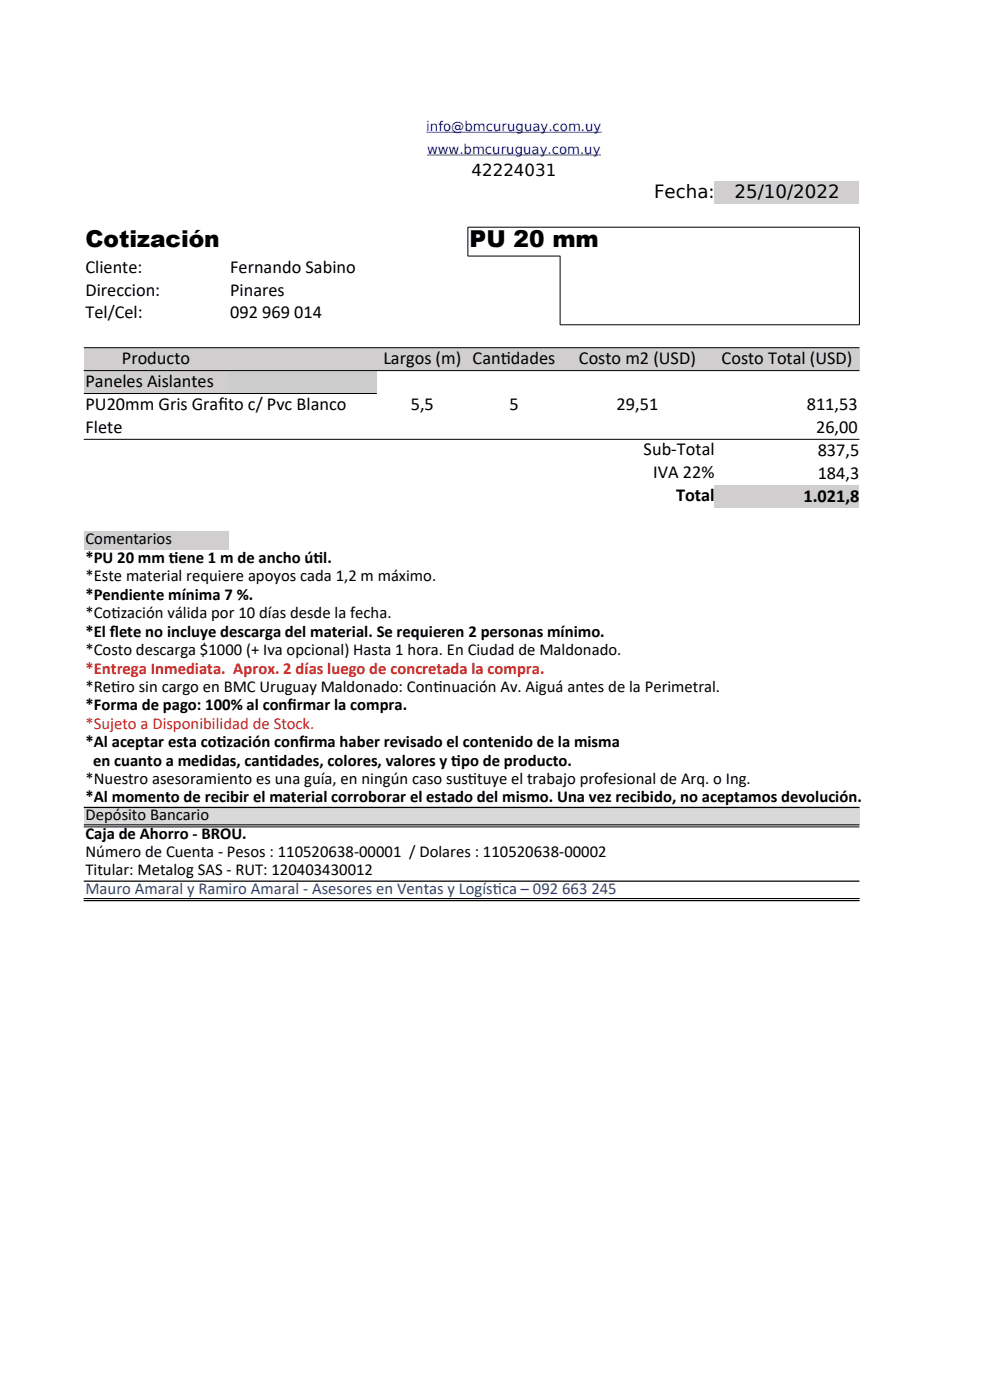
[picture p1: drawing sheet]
<svg xmlns="http://www.w3.org/2000/svg" width="210mm" height="297mm" viewBox="0 0 210 297" stroke-linecap="round" stroke-linejoin="round" font-family="sans-serif">
<defs><g id="words">
<g font-size="4.9">
<text x="18.1" y="52.5">Cotización</text>
<text x="99.6" y="52.5">PU 20 mm</text>
</g>
<g font-size="3.9">
<text x="138.7" y="42.1">Fecha:</text>
<text x="155.8" y="42.1">25/10/2022</text>
<text x="18.1" y="57.9">Cliente:</text>
<text x="48.8" y="57.9">Fernando Sabino</text>
<text x="18.1" y="62.7">Direccion:</text>
<text x="48.8" y="62.7">Pinares</text>
<text x="18.1" y="67.6">Tel/Cel:</text>
<text x="48.8" y="67.6">092 969 014</text>
<text x="25.9" y="77.3">Producto</text>
<text x="81.3" y="77.3">Largos (m) Cant</text>
<text x="106.2" y="77.3">idades</text>
<text x="122.8" y="77.3">Costo m2 (USD)</text>
<text x="153.1" y="77.3">Costo Total (USD)</text>
<text x="18.1" y="82.2">Paneles Aislantes</text>
<text x="18.1" y="87">PU20mm Gris Graf</text>
<text x="46.3" y="87">ito c/ Pvc Blanco</text>
<text x="87.1" y="87">5,5</text>
<text x="108.1" y="87">5</text>
<text x="130.8" y="87">29,51</text>
<text x="171.1" y="86.9">811,53</text>
<text x="18.1" y="91.9">Flete</text>
<text x="173.1" y="91.9">26,00</text>
<text x="136.5" y="96.6">Sub-Total</text>
<text x="138.6" y="101.5">IVA 22%</text>
<text x="173.5" y="96.7">837,5</text>
<text x="173.5" y="101.6">184,3</text>
<text x="143.4" y="106.3">Total</text>
<text x="170.4" y="106.4">1.021,8</text>
</g>
<g font-size="3.5">
<text x="100" y="37.3">42224031</text>
<text x="18.1" y="115.5">Comentarios</text>
<text x="18.1" y="119.4">*PU 20 mm t</text>
<text x="35.8" y="119.4">iene 1 m de ancho út</text>
<text x="66.5" y="119.4">il.</text>
<text x="18.1" y="123.3">*Este material requiere apoyos cada 1,2 m máximo.</text>
<text x="18.1" y="127.2">*Pendiente mínima 7 %.</text>
<text x="18.1" y="131.1">*Cot</text>
<text x="23.6" y="131.1">ización válida por 10 días desde la fecha.</text>
<text x="18.1" y="135">*El f</text>
<text x="23.3" y="135">lete no incluye descarga del material. Se requieren 2 personas mínimo.</text>
<text x="18.1" y="139">*Costo descarga $1000 (+ Iva opcional) Hasta 1 hora. En Ciudad de Maldonado.</text>
<text x="18.1" y="146.8">*Ret</text>
<text x="23.6" y="146.8">iro sin cargo en BMC Uruguay Maldonado: Cont</text>
<text x="91.9" y="146.8">inuación Av. Aiguá antes de la Perimetral.</text>
<text x="18.1" y="150.7">*Forma de pago: 100% al conf</text>
<text x="61" y="150.7">irmar la compra.</text>
<text x="18.1" y="158.5">*Al aceptar esta cot</text>
<text x="46" y="158.5">ización conf</text>
<text x="63.4" y="158.5">irma haber revisado el contenido de la misma</text>
<text x="18.1" y="166.3">*Nuestro asesoramiento es una guía, en ningún caso sust</text>
<text x="19.7" y="162.4">en cuanto a medidas, cant</text>
<text x="57" y="162.4">idades, colores, valores y t</text>
<text x="95.7" y="162.4">ipo de producto.</text>
<text x="99.3" y="166.3">ituye el trabajo profesional de Arq. o Ing.</text>
<text x="18.1" y="170.2">*Al momento de recibir el material corroborar el estado del mismo. Una vez recibido, no aceptamos devolución.</text>
<text x="18.1" y="174">Depósito Bancario</text>
<text x="18.1" y="177.9">Caja de Ahorro - BROU.</text>
<text x="18.1" y="181.8">Número de Cuenta - Pesos : 110520638-00001 / Dolares : 110520638-00002</text>
<text x="18.1" y="185.7">Titular: Metalog SAS - RUT: 120403430012</text>
</g>
<g font-size="3.5" fill="#c9211e">
<text x="18.1" y="142.9">*Entrega Inmediata. Aprox. 2 días luego de concretada la compra.</text>
<text x="18.1" y="154.6">*Sujeto a Disponibilidad de Stock.</text>
</g>
<g font-size="3.5" fill="#1f4e78">
<text x="18.1" y="189.6">Mauro Amaral y Ramiro Amaral - Asesores en Ventas y Logíst</text>
<text x="104.5" y="189.6">ica – 092 663 245</text>
</g>
<g font-size="2.8" fill="#00f">
<text x="90.4" y="27.8">info@bmcuruguay.com.uy</text>
<text x="90.6" y="32.6">www.bmcuruguay.com.uy</text>
</g>
</g></defs>
<g fill="#d0cece">
<path d="M151.6 38.5h30.7v4.8h-30.7z" fill-rule="evenodd"/>
<path d="M17.8 73.7h164.5v4.9h-164.5z" fill-rule="evenodd"/>
<path d="M17.8 78.6h30.6v4.9h-30.6z" fill-rule="evenodd"/>
</g>
<path d="M48.4 78.6h31.5v4.9h-31.5z" fill-rule="evenodd" fill="#ccc"/>
<g fill="#d0cece">
<path d="M151.6 102.9h30.7v4.9h-30.7z" fill-rule="evenodd"/>
<path d="M17.8 112.6h30.6v3.9h-30.6z" fill-rule="evenodd"/>
</g>
<path d="M17.8 171.3h164.5v3.9h-164.5z" fill-rule="evenodd" fill="#d9d9d9"/>
<g fill="none" stroke="#000" stroke-width=".21">
<path d="M99.2 48.2h83.1M99.2 54.3h19.6v14.6M99.3 48.2v6.1M182.3 48.2v20.7M17.8 73.8h164.5M17.8 78.6h164.5M118.8 68.9h63.5M17.8 83.5h62.1M17.8 93.2h164.5M17.8 175h164.5M17.8 175.4h164.5M17.8 190.6h164.5"/>
<path d="M17.8 191.1h164.5"/>
</g>
<path d="M17.8 171.3h164.5M17.8 186.9h164.5" fill="none" stroke="#000" stroke-width=".26"/>
<path d="M90.4 28h37.2M90.6 32.9h36.9" fill="none" stroke="#00f" stroke-width=".21"/>
<use href="#words"/>
</svg>
